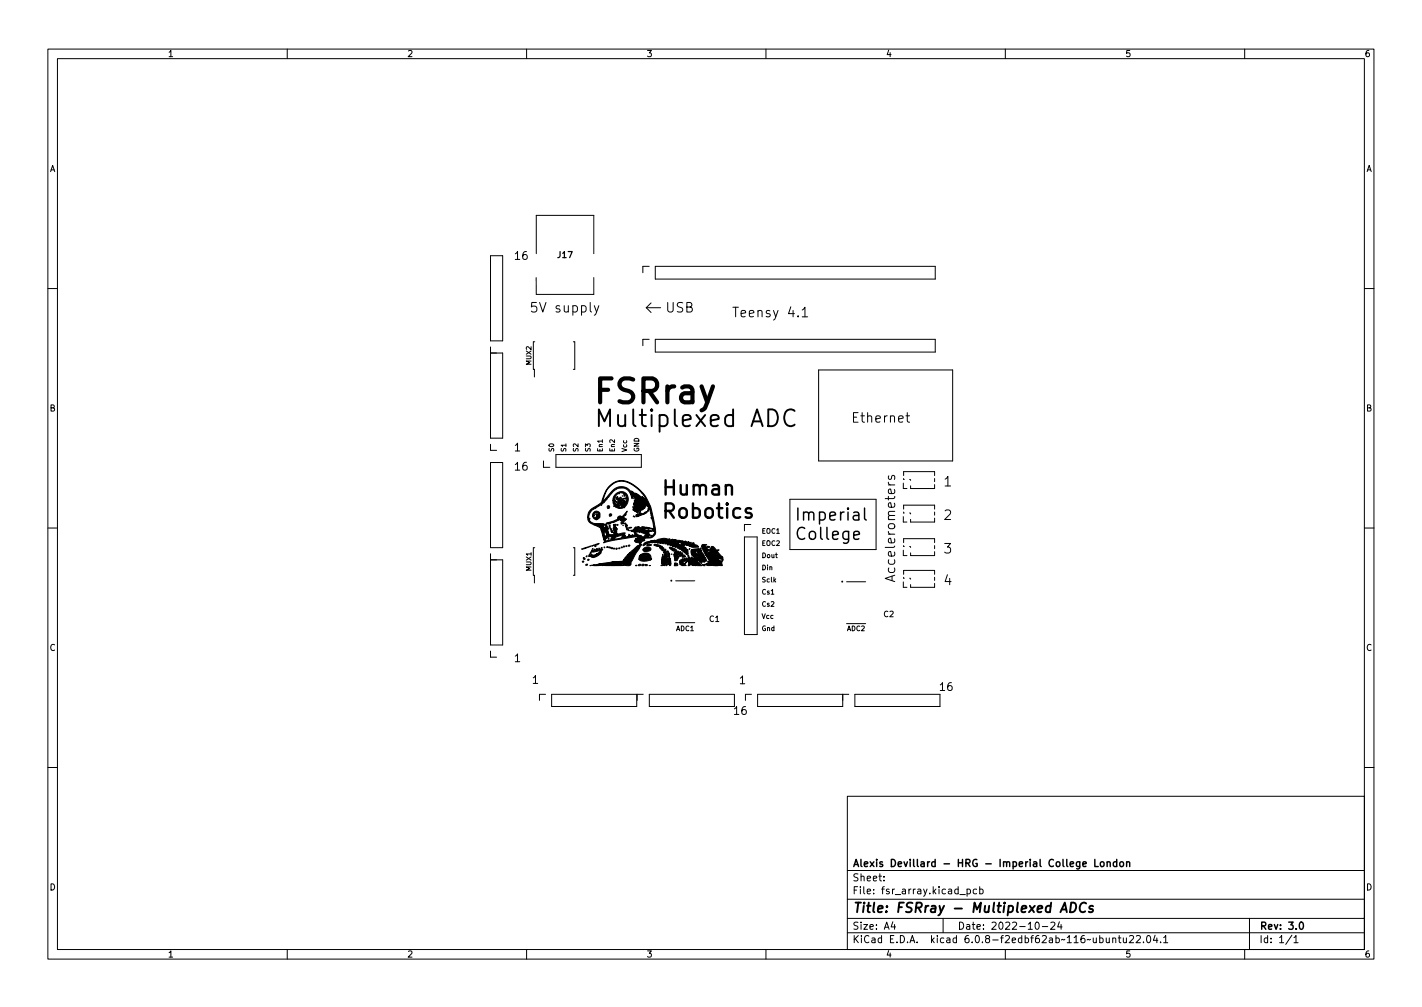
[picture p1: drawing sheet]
<svg xmlns="http://www.w3.org/2000/svg" width="297mm" height="210mm" viewBox="0 0 297 210" stroke-linecap="round" stroke-linejoin="round" font-family="sans-serif">
<defs><g id="words">
<text font-size="7" x="123.6" y="84.2">FSRray</text>
<text font-size="4.9" x="124" y="89.1">Multiplexed ADC</text>
<g font-size="4.2">
<text x="138" y="103.4">Human</text>
<text x="138" y="108.2">Robotics</text>
</g>
<g font-size="3.5">
<text x="165.9" y="108.7">Imperial</text>
<text x="165.9" y="112.7">College</text>
</g>
<g font-size="2.8">
<text x="111.4" y="65.2">5V supply</text>
<text x="139.1" y="65.2">USB</text>
<text x="153.9" y="66.2">Teensy 4.1</text>
<text x="178.4" y="88.2">Ethernet</text>
<text x="197.2" y="101.6">1</text>
<text x="197.2" y="108.6">2</text>
<text x="197.2" y="115.6">3</text>
<text x="187" y="120.7" transform="rotate(-90 187 120.7)">Accelerometers</text>
<text x="197.2" y="122.2">4</text>
<text x="178" y="190.6">Title: FSRray - Multiplexed ADCs</text>
</g>
<g font-size="2.3">
<text x="107.2" y="54.2">16</text>
<text x="107.2" y="94.2">1</text>
<text x="107.2" y="98.2">16</text>
<text x="107.2" y="138.2">1</text>
<text x="111" y="142.8">1</text>
<text x="154.2" y="142.8">1</text>
<text x="153" y="149.2">16</text>
<text x="196" y="144.2">16</text>
</g>
<g font-size="2.1">
<text x="178" y="184">Sheet:</text>
<text x="178" y="181">Alexis Devillard - HRG - Imperial College London</text>
<text x="178" y="186.7">File: fsr_array.kicad_pcb</text>
<text x="178" y="196.9">KiCad E.D.A. kicad 6.0.8-f2edbf62ab~116~ubuntu22.04.1</text>
<text x="178" y="194.1">Size: A4</text>
<text x="200" y="194.1">Date: 2022-10-24</text>
<text x="263" y="194.1">Rev: 3.0</text>
<text x="263" y="196.9">Id: 1/1</text>
</g>
<g font-size="1.8">
<text x="35" y="11.9">1</text>
<text x="85" y="11.9">2</text>
<text x="135" y="11.9">3</text>
<text x="185" y="11.9">4</text>
<text x="235" y="11.9">5</text>
<text x="285" y="11.9">6</text>
<text x="10.3" y="35.9">A</text>
<text x="285.3" y="35.9">A</text>
<text x="116.5" y="53.9">J17</text>
<text x="10.3" y="85.9">B</text>
<text x="285.3" y="85.9">B</text>
<text x="10.3" y="135.9">C</text>
<text x="285.3" y="135.9">C</text>
<text x="10.3" y="185.9">D</text>
<text x="285.3" y="185.9">D</text>
<text x="35" y="199.9">1</text>
<text x="85" y="199.9">2</text>
<text x="135" y="199.9">3</text>
<text x="185" y="199.9">4</text>
<text x="235" y="199.9">5</text>
<text x="285" y="199.9">6</text>
</g>
<g font-size="1.6">
<text x="148" y="129.8">C1</text>
<text x="184.4" y="128.8">C2</text>
</g>
<g font-size="1.4">
<text x="111" y="76.2" transform="rotate(-90 111 76.2)">MUX2</text>
<text x="115.7" y="94.1" transform="rotate(-90 115.7 94.1)">S0</text>
<text x="118.3" y="94.1" transform="rotate(-90 118.3 94.1)">S1</text>
<text x="120.8" y="94.1" transform="rotate(-90 120.8 94.1)">S2</text>
<text x="123.3" y="94.1" transform="rotate(-90 123.3 94.1)">S3</text>
<text x="125.9" y="94.1" transform="rotate(-90 125.9 94.1)">En1</text>
<text x="128.4" y="94.1" transform="rotate(-90 128.4 94.1)">En2</text>
<text x="131" y="94.2" transform="rotate(-90 131 94.2)">Vcc</text>
<text x="133.5" y="94.3" transform="rotate(-90 133.5 94.3)">GND</text>
<text x="159" y="114">EOC2</text>
<text x="159" y="111.4">EOC1</text>
<text x="111" y="119.2" transform="rotate(-90 111 119.2)">MUX1</text>
<text x="159" y="116.5">Dout</text>
<text x="159" y="119">Din</text>
<text x="159" y="124.1">Cs1</text>
<text x="159" y="121.6">Sclk</text>
<text x="141.2" y="131.7">ADC1</text>
<text x="159" y="129.2">Vcc</text>
<text x="159" y="126.7">Cs2</text>
<text x="159" y="131.7">Gnd</text>
<text x="176.9" y="131.7">ADC2</text>
</g>
</g></defs>
<g fill="none" stroke="#000" stroke-width=".21">
<path d="M10 10.2h277v190.1h-277zM12 12.2h273v186.1h-273zM60 10.2v2M110 10.2v2M160 10.2v2M210 10.2v2M260 10.2v2M102.5 53.4h2.5v17.8h-2.5zM112 53v-8h12v8M124 58v3.5h-12v-3.5M135.6 55.6h-1.3v1.3M136.9 55.6h58.5v2.7h-58.5z"/>
<path d="M10 60.2h2M102.5 72.4v19.1h2.5v-17.8h-2.5M111.7 71.4h-.3v5.7h.2v1.6M119.8 71.4h.3v5.7h-.3M135 64.2l1 1M135 64.2h3M135.6 70.9h-1.3v1.3M136 63.2l-1 1M136.9 70.9h58.5v2.6h-58.5zM167.6 66.2h1.1M171 77.2h28v19h-28zM285 60.2h2"/>
<path d="M102.5 92.8v1.2h1.2M102.5 96.6h2.5v17.8h-2.5zM113.5 96.2v1.4h1.4M116.1 94.9h17.9v2.7h-17.9zM188.8 99.9v.2h.1M188.8 99.3v-.8h6.4v.8M195.2 99.9v.7M10 110.2h2M102.5 115.6v19.1h2.5v-17.8h-2.5M111.7 114.4h-.3v5.7h.2v1.6M119.8 114.4h.3v5.7h-.3M155.5 112.1h2.7v20.4h-2.7z"/>
<path d="M155.5 109.5v1.3M165 104.2h18v10.5h-18zM188.7 100.9v1.1h.7M188.7 107.9v1.1h.7M188.7 114.9v1.1h.7M188.8 106.3v-.8h6.4v.8M188.8 106.9v.2h.1M188.8 113.3v-.8h6.4v.8M188.8 113.9v.2h.1M188.8 119.9v-.8h6.4v.8M190 100.1h.2M190 107.1h.2"/>
<path d="M190 114.1h.2M190.2 100.2v.1M190.2 107.2v.1M190.2 114.2v.1M195.2 101.2v.8h-5v-.6M195.2 108.2v.8h-5v-.6M195.2 115.2v.8h-5v-.6M195.2 106.9v.7M195.2 113.9v.7M285 110.2h2M102.5 135.9v1.3h1.2M141.1 121.3h4"/>
<path d="M141.1 130h4M176.8 121.5h4M176.8 130.2h4M188.7 121.5v1.1h.7M188.8 120.5v.2h.1M190 120.7h.2M190.2 120.8v.1M195.2 121.8v.8h-5v-.5M195.2 120.5v.7M114 145h-1.3v1.2M115.2 145h17.8v2.5h-17.8zM134.4 145h-1.3v1.2"/>
<path d="M135.6 145h17.8v2.5h-17.8zM157 145h-1.3v1.2M176 145v2.5h-17.7v-2.5h19M178.6 145h17.8v2.5h-17.8zM10 160.2h2M177 166.3h108v32h-108zM285 160.2h2M60 198.3v2M110 198.3v2M160 198.3v2M177 194.8h108M177 191.8h108"/>
<path d="M177 187.8h108M177 181.8h108M184.6 183.8v.1M184.6 183v.1M186.5 192.5l-.4 1h1M186.9 193v1M197 191.8v3M200.5 186.8h1.1M202 185.7l.4-.1 .3 .3-.1 .7h-.6M202 185.6v1.5M204 185.7l-.4-.1-.3 .3 .1 .7h.6M204.6 185.7l.5-.1 .3 .3-.2 .7h-.6"/>
<path d="M204.6 185.1v1.5M210 198.3v2M216.4 192.7l.2-.2a.8 .8 0 0 1 .5 .8 .8 .8 0 0 1-.5 .7l-.2-.1-.2-.4zM217.7 193.5h1.2M219.5 192.7l.6-.2 .3 .5-1 1h1M221.3 192.5l-.4 1h1M221.6 193v1M232.4 196l.2-.2 .4 .1 .1 .9M232.4 195.8v1M233.6 195.8h.5M233.8 195.3v1.3l.3 .2M234.6 195.8l.1 1h.4l.2-.1"/>
<path d="M235.3 195.8v1M235.9 195.5l.6-.2 .3 .5-.9 1h.9M237.4 195.5l.5-.2 .3 .5-.9 1h.9M238.9 196.7v.1M239.7 195.4l.2-.1a.8 .8 0 0 1 .5 .8 .8 .8 0 0 1-.5 .7 1 1 0 0 1-.2-1.4zM241.3 195.3l-.4 1h1M241.6 195.8v1M242.4 196.7v.1M243.1 195.8l.4-.5v1.5M243.1 196.8h.8M260 198.3v2M261 191.8v6.5"/>
<path d="M269.9 195.3l-1.3 1.9M270.3 195.8l.4-.5v1.5M270.3 196.8h.8"/>
<circle cx="140.2" cy="121.2" r=".1"/>
<circle cx="175.9" cy="121.4" r=".1"/>
</g>
<path d="M180.6 106.1v2.1l.4 .4M228.7 179.4v1.5h.7M231.3 179.9v1M233.3 179.4v1.5M235.3 179.9v1M226.2 180.4l.7-.1-.1-.3-.4-.1-.2 .2 .1 .8h.5M229.9 180.1l.2-.2 .5 .2v.5l-.1 .3h-.4l-.2-.1zM231.3 180.1l.2-.2 .3 .1 .1 .9M233.3 180l-.5-.1-.2 .3 .1 .7h.6M234 180.1l.2-.2 .4 .2 .1 .5-.1 .3h-.4l-.2-.1zM235.3 180.1l.3-.2 .3 .1 .1 .9M271.6 192.6l.2-.1a.8 .8 0 0 1 .5 .8 .8 .8 0 0 1-.5 .7 1 1 0 0 1-.2-1.4z" fill="none" stroke="#000" stroke-width=".3"/>
<path d="M166 85.8a1.31 1.31 0 0 0-1.5-.2 1.31 1.31 0 0 0-.7 1.4 1.49 1.49 0 0 0 .4 1.5 1.49 1.49 0 0 0 1.6 .3l.2-.2M221.5 190.5l.9-2 .4 2M221.8 189.9h.9M223.8 188.5a.96 .96 0 0 1 1 .5 .96 .96 0 0 1-.3 1.2l-.5 .3h-.5zM226.9 188.7a.88 .88 0 0 0-1-.1 .88 .88 0 0 0-.4 1 .69 .69 0 0 0 .3 .8 .69 .69 0 0 0 .9-.1M228.3 189.2a.49 .49 0 0 0-.8 .3l.1 .2 .7 .2v.3l-.3 .3-.6-.1" fill="none" stroke="#000" stroke-width=".4"/>
<g fill="#000" stroke="#000" stroke-width=".21">
<path d="M121.8 116.5l.4 .2-.2 .1-.2-.2 .2-.1-.2 .1zM122.4 116.2h.2zM122.5 116.1h.2zM122.4 117.9h.3l-.3 .2zM121.8 114.6l1.2-.4-1 .4zM123.1 108.2l.1 .1zM123.1 115.7l.1 .1a.22 .22 0 0 1 .1 .4 .22 .22 0 0 1-.4 0zM123.8 115l.6-.2 .2-.3 .2 .1-.1 .1h.4v-.3l.8 .3-.4 .6-.2 .1 .2 .1-.8 .6a.91 .91 0 0 1-1.3 .1l.5-.1-.5 .1v-.2h1.2h-1.2v-.2a1.1 1.1 0 0 0 1.2-.1h.4l.1-.1-.5 .1 1-.8-1.7 .4zM123.3 115.4h.2l-.1 .1v.1zM124.1 107a.83 .83 0 0 1 1.2 .2 .83 .83 0 0 1-.5 1.2l-.3 .1a1 1 0 0 1-.7-.8h.2l.2 .4 .4 .2-.1-.2 .1-.4 .1 .1a.19 .19 0 0 1 .3-.2 .19 .19 0 0 1 .1 .3 .19 .19 0 0 1-.3 0 .21 .21 0 0 0 .3 0 .21 .21 0 0 0-.1-.3 .21 .21 0 0 0-.3 0l-.1 .1 .1-.3 .4-.1a.4 .4 0 0 0-.6-.2l.1-.1a.66 .66 0 0 0-.6 .7l-.2-.1zM123.6 114h.2zM123.9 113.8h.3z"/>
<path d="M124.3 113.7l.9-.2-.6 .3zM126.2 111.2l.1 .2zM124 117.9h3.9l.4-.1-.1-.2 1.3 .1-1.3-.1-.4 .3h-3.3l3.4-.1 .1-.1-2.9 .1 2.7-.4h2.9l.1 .2 .1-.3-.1 .1h-3l2.9-.3h-.5l.1-.2h1.5h-1.5l.3-.5h1.5v-.1l-.1 .1h-1.4l.6-.6h.7v-.1l-.7 .1 .3-.4 .7 .1 .5-.3-.2-.1-.3 .3h-.7l.6-.5h.7l.2-.1-.3 .1h-.6l1.1-.9 .2-.1v.4l.2-.2v.3h-.1v.3l-1.7 2.5a.44 .44 0 0 1-.5 .6h.5a1.21 1.21 0 0 1-1.3 .2h-4.3h3.5l.6-.1v-.2l.5 .1-.1-.1h-.6l.1-.2-.4 .1v.2l-.3 .1h-3.2l-.4 .2-.1-.2-1.6 .2h-.3zM127.1 110.3h.1zM127 110.4h.2zM127.3 109.7h.2l-.1 .4-.1-.2zM127.1 109.4l.5-.1zM127.5 110.3l.3 .4a.22 .22 0 0 1 .2 .2 .22 .22 0 0 1-.1 .3l-.2-.2 .2 .1-.2-.1zM127.7 114.4l.3 .1-.2 .1 .1-.1zM128.2 105.6h.2l-.2 .2zM128.6 103.2a1.59 1.59 0 0 1 2.2-.1 1.59 1.59 0 0 1 .1 2.2l-.4 .7-.2-.1-.2 .2h-.9l-.7-.2v-.2l.5 .1 .1-.2-.1 .1h-.5l-.4-.7h.3h-.3l-.1-.5h.2v.2h.2l.4 .7 .1-.1 .2 .2-.1-.5 .2-.8-.2 .2a.34 .34 0 0 1 .3-.4 .34 .34 0 0 1 .3 .4l-.1 .1-.1-.3-.2 .5 .1 .7a.23 .23 0 0 1 .2 .3 .23 .23 0 0 1-.4 .1 .52 .52 0 0 0 .8 0l-.3-.5 .6 .1-.6-.1h1l.2-.2-.3 .2h-.9v-.2h.6v.1l.4-.2 .1-.4 .3-.2a.52 .52 0 0 0-.5-.2 .52 .52 0 0 0-.5 .3l-.2 .1-.1 .5h-.1a1.08 1.08 0 0 1 1.4-1.1l-.3-.7-.6-.3-.7-.1v.2l-.2-.1-.2 .1-.5 .6-.1 .6 .2 .1-.1 .2-.3-.3v.2h-.2l.2-.7zM128.6 104.7h.3z"/>
<path d="M128.7 103.8l.2 .1v-.2a.34 .34 0 0 1 .2 .3 .34 .34 0 0 1-.3 .3zM129.4 104.6l.1 .3-.1 .4zM126.6 109.2l1.8-.5a.64 .64 0 0 0 .7-.8l.5-.2a.47 .47 0 0 0 .4 .1 .47 .47 0 0 0 .4-.3l.6-.8-.5 .8 .3-.1-.1 .2a.35 .35 0 0 0-.4 .3 .35 .35 0 0 0 .3 .4 .55 .55 0 0 1-.4 .6 .55 .55 0 0 1-.6-.3h.6v-.2l-.3 .1v-.3l-.2 .4-.3-.1 .3-.2-.1-.1a.16 .16 0 0 1-.2 .2 .16 .16 0 0 1-.1-.3l.1 .1h.2l-.2-.1v-.1h.8h-.7a.35 .35 0 0 0-.2 .6l-1.1 .5zM129.7 103.9l.1 .2zM130.2 104.5a.27 .27 0 0 1 .4 .2 .27 .27 0 0 1-.4 .3l-.2-.1 .4-.1-.4 .1 .3-.2v-.1l-.2 .1zM129.7 109.1h.4l.4 .2-.5-.1v.2h-.2zM130 103.6h.1zM130.3 103.1a.27 .27 0 0 1 .3 .2 .27 .27 0 0 1-.1 .3h-.2l.2-.2-.2-.1zM130.6 109.2l.3 .5h.2l-.1 .3 .2 .4h-.2l.5 .4-.6-.2-.1-.6h-.1zM130.7 108.4l.1 .1zM131.3 111.6l.2 .1zM131.3 110.2l.7-.1-.5 .2z"/>
<path d="M131.7 110.7l.3 .1zM131.9 110.9l.2 .1zM132.2 105.8v.1zM132.3 107.7v.2zM132.4 105v.2zM127.2 101.6a3.6 3.6 0 0 1 5.2-.3l2 1.7 .8 1.4 .7 1.5 1 4.3a1.59 1.59 0 0 1-.3 1.7 1.59 1.59 0 0 1-1.7 .5l-.3 .1v.4a.71 .71 0 0 0-.7 .5h-.3l.2-.2-.5 .1a.53 .53 0 0 1-.7-.4l.4 .1v-.1h-.4v-.1h.5l.1 .1 .2-.1h-.8l.1-.2h1.2l.2 .2h.3l-.2-.3-1.5 .1 .5-.4h.6h-.6l-.1-.2-4.6 .8-2.4 .5 .2-.1-.2-.5h.3l.1 .2 1-.2 .1-.2 .8 .1a1.58 1.58 0 0 0 1.6-.6l.5-.1h-.5l.2-.1-.2-.1-.5 .2a1.27 1.27 0 0 0-1.2 .7l-.7-.1v-.1l.3-.3h.3l.3-.3-.3 .3h-.9l-.9 .6h-.3v-.2h.4l.1-.2-.2 .2h-.3l-.1-.4h.7l.1-.1-.1 .1h-.7l-.1-.3h.3l.2 .2-.2-.2h-.3l-.3-1.1h.2h-.2l-.3-.5-1.3-.7h.8l.6 .4h.5h-.4l-.1-.2h.1l-.6-.2h1h-1.9a1.43 1.43 0 0 1-1.2-1.5h.2l.1 .5a2.02 2.02 0 0 0 2.2 .8h.8l.1 .2h.1l-.1 .2a.3 .3 0 0 0-.2 .3 .3 .3 0 0 0 .4 .2l-.2 .5 .2 .4-.3-.1v.2l-.3-.5 .5 1.1a.27 .27 0 0 0 .5 0 .27 .27 0 0 0-.2-.4l-.2-.9 .5 1.3h.3l-.7-2.1 .5 .3-.1 .2-.1-.1 .2 .8a.72 .72 0 0 0 .4 .7 .72 .72 0 0 0 .8-.1l.4 .1 .1-.2-.3 .1 .1-.5h.2h-.2l-.1-.1-.1 .2-.2-.7 .2-.1-.2 .1 .1-.6-.1-.2 .4-.1 .2 .1h-.2l.1 1.1 .2-.3h-.1h.3l-.1 1.1 1.7-.2-.1 .3 .2 .5 .9-.2-.4 .1 .1-.1h2.4h-2.4l.4-.1-.1 .1h.2l.9-.1a.26 .26 0 0 1-.1-.5 .26 .26 0 0 1 .4 .2l.4 .2 .6 .2 .4 .3 .2-.3a.33 .33 0 0 0 .1-.4 .33 .33 0 0 0-.4-.2l-.2-.2-.5 .1-.3-.1-.7 .1v-.2l-.3 .1 .2-.3h1.7l-2.1-.1 .7-.3 1.8 .3-.8-.3h-1h.1l-.4 .1v-.2l.4-.3 2.8 .4h-1.3l.4 .4h.3v.1l.3-.3 .2 .2 .4-.1-.1 .1 .3 .2h-.8l.1 .5-.2-.3-.4 .8 .9-.4-.4 .5a.63 .63 0 0 0 .8-.2 .55 .55 0 0 0 .5-.4 .55 .55 0 0 0-.2-.6h-.2l.2-.1h-.2l.1-.1-.2-.2-1.3-.4 1.8 .4-.4-1.7-.3-.7h.2l-.2-.6h.1l-.2-.3-.3-1.6 .1 .9-.3-.2 .1-.1v-.4l-.2-.1v.1l-.4-.5-.3 .8-1.4 1-.6-.4 .5-.1-.5 .1-.3-.2h1.3l.2-.4 .2 .2h.2l-.2-.1 .1-.4 .1 .1-.2-.2h.3l-.2-.1 .1-.1h-.2l-.1 .2a.2 .2 0 0 1 .1 .3 .2 .2 0 0 1-.3 0l-.2 .5h-1.2l.3-.1-.4 .1 .1-.3 1-.1-1 .1 .2-.8h.6l-.8-.1h.8h-.8l.2-.4 .1 .3v-.2h1.3l.3 .3h.6h-.6l-.2-.4-1.4 .1h2.3l-2.3-.1-.1-.5 .2 .3 .1-.2h1.4l.2 .3-.1-.2h.5l.5 .4-.3 .2 .4 .4-.2-.3 .2-.2-.6-.5-2-.1 .6-.2-.5 .1-.2-.2h1.8l.2 .2-.2-.2h-1.8l.2-.4h.6h-.7l-.4-.7h.4l.5 .4-.5-.4h-.4l-.5-.6 .5 .4a4.2 4.2 0 0 1 2 1.2h.2l.3 .3v-.3l-1.1-1.4a7.2 7.2 0 0 0-4.1-2.2 4.5 4.5 0 0 0-3.7 4l-.1 .2 .5-.5a5.7 5.7 0 0 1 2.9-2.5 3.3 3.3 0 0 1 3.1 1.6l.3 .7-.6-.4-.1 .5-.3-1h.3l.3 .4-.3-.4h-.3a2.25 2.25 0 0 0-4 0l-1.5 1.8-1.9 1.3a1.83 1.83 0 0 0-1.3 1.8h-.2v-.2a2.8 2.8 0 0 1 2-2.3 1.74 1.74 0 0 0 1.2-1.6l.6-1.5zM132.5 107.9l.2-.1zM133.1 110h.5zM133.7 116l.2-.2h1.5h-.6l.1-.1-1 .1a1.19 1.19 0 0 1 1.3-.3 1.19 1.19 0 0 1 .8 1.1l-.2 .3 .3-.2-.4 .3a2.31 2.31 0 0 1-2.2-.2h1.3h-1.3l.8-.2-.8 .1 .1-.5h1.8h-1.8v-.2l1.4 .1zM133.4 117.9l.2-.1a.19 .19 0 0 1 .2 .3 .19 .19 0 0 1-.3 0h-.2zM133.5 113.9l.3 .1-.2 .1zM133.8 106.8l-.1 .2z"/>
<path d="M134 110l.7 .1zM134.1 103.7l.1 .2-.2-.1zM134.5 114.5a.85 .85 0 0 1 .8-.3 .85 .85 0 0 1 .7 .5 1.24 1.24 0 0 1-1.7 .2l1.2-.1h-1.2zM134.3 103.9l.2 .1-.1 .1zM134.4 113.6l.6-.2 .1-.1-.5 .2 .7-.4h.3l-.1 .1 .2 .1-1.3 .6zM132.8 107.5l.9-.3v.2l.3-.2 .1 .1h.3a.29 .29 0 0 1 .2-.3 .29 .29 0 0 1 .3 .1l-.2 .2-.2-.1-.1 .2h-.5v.2l-.2-.1-.3 .3-.4 .1-.1-.1 .5-.1 .1-.3zM134.7 117.9h.4a.23 .23 0 0 1-.2 .3 .23 .23 0 0 1-.2-.3zM134.9 106.9l.3-.1-.2 .3zM135.3 111.7v.1zM135.2 111.5l.2 .1zM135.4 106.4v.4l-.2-.2zM135.6 118.1h.3z"/>
<path d="M135.1 113.8l.7-.2 .3 .2-.9 .1zM136.6 113.8a1.42 1.42 0 0 1 1.6 .4l.2-.1-.3 .2 .1 .1a.24 .24 0 0 1 .3-.1 .24 .24 0 0 1 .1 .3 .24 .24 0 0 1-.3 .1l-.4-.1 .1-.3h-.2l-.1-.2h-.4zM138.8 115.7l.7-.2 .1-.2a.32 .32 0 0 1 0 .5 .32 .32 0 0 1-.4 .1l-.2 .1-.1-.1 .1 1.3-.1 .9-.2-.3a.27 .27 0 0 1-.3 .3 .27 .27 0 0 1-.1-.4l-.1-.1h.4h-.4v-.6h.4h-.4h.2h-.2v-.2h.6v.1l.1-.3-.1-.1v.3h-.6l.1-.4 .2-.3 .3 .2zM138.4 115.8l.1 .2zM138.7 115.1h.5a.16 .16 0 0 1 .3 .1 .16 .16 0 0 1-.2 .2l-.7 .1zM138.2 114.8l.6-.1a.21 .21 0 0 1 .3 0 .21 .21 0 0 1-.1 .3 .21 .21 0 0 1-.3 0h-.2zM139 113.5h.1l-.2 .1zM139.1 116.6l.6-.1 .1 .2 .2-.1v.9a.28 .28 0 0 1 .2 .3 .28 .28 0 0 1-.4 .2l.1-.2a.24 .24 0 0 1-.3 .1 .24 .24 0 0 1-.1-.3 .24 .24 0 0 1 .4-.1v-.2a.33 .33 0 0 0-.6 .2l-.2-.1v-.3l.9 .1v-.1h-.9l.7-.2-.3-.2-.1 .2h-.3zM139.1 118.1h.2zM139.1 116a.2 .2 0 0 1 .3 .2 .22 .22 0 0 1-.4 .2zM139.4 115l.2 .2zM139.7 115.4l.2 .4v.6l-.5-.3 .3-.2z"/>
<path d="M139.7 112.5l.3 .1zM139.9 114.3a1.51 1.51 0 0 1 1.4 .6 1.05 1.05 0 0 1-1.4-.6zM140 113.9h.1zM140.2 115.7h.2zM140.9 115.3h.2l.2 .7 .4-.2-.2 .3a.28 .28 0 0 1 .3 .2 .28 .28 0 0 1-.2 .4 .4 .4 0 0 1-.5 .4 .4 .4 0 0 1-.2-.6v-.3h.2l.1 .7 .3-.6-.6-.1-.2-.5h.3zM140.9 117.6a.37 .37 0 0 1 .5 0 .37 .37 0 0 1 0 .5h-.5v-.3l.3 .1-.3-.1zM141 115.1l.3 .1-.3 .1zM141.5 115.1l.1-.1a.38 .38 0 0 0 .6 .2v.2h-.1l.1 .2a.54 .54 0 0 1-.5 .2 .54 .54 0 0 1-.4-.5zM142 117l.1 .2v.4l-.2-.1zM142.4 115.4a.35 .35 0 0 1 .2 .4 .35 .35 0 0 1-.2 .3l-.2-.1 .2-.3zM142.6 116a.31 .31 0 0 1 .4-.2 .31 .31 0 0 1 .1 .5 .31 .31 0 0 1-.4 .1l-.2-.1zM142.9 116.6h.2z"/>
<path d="M135.7 113.1l3.4-.2h-1.1l.3-.1-.7 .2h-1.8l1.3-.2 .5-.2a2.95 2.95 0 0 1 2.4 .2l.8-.1 .3 .2-.1-.1 .1-.2 1.5 .3 .3 .2 .3-.1v.1h.7l-.1 .1 1 .5-.1-.2a.22 .22 0 0 1 .3-.2 .22 .22 0 0 1 .1 .4l.5 .2 .3 .3-1.3 .1-.6-.3h.9h-.9l-.6-.2h.9l-1.4-.2 .2 .3h-.1a.29 .29 0 0 0 0 .3 .29 .29 0 0 0 .3 .2h-.4l-.1-.1h.2l-.4-.2 .1 .3 .6 .1a.74 .74 0 0 1 .4 1v.2a.38 .38 0 0 1-.6-.2l-.4-.3 .8 .1-.1-.1h-.7l-.4-.4 1 .2h.2l-.1-.2h-1.1a.4 .4 0 0 1-.5-.5l.7 .1 .1-.6-.2-.2h.3l-.1-.1 1.1 .1-1.1-.1a1.99 1.99 0 0 0-1.7-.1h-.2l.7 .2-.1-.1 .5-.1-.3 .2 .3 .1-.1 .1h.8l-.3 .2 .2 .1-1.3 .2-.3-.2h1.2h-1.5v-.1h1.1h-1.1l-.2-.1h1.4l-1.5-.1 2.1 .1-2.1-.1h.6h-.6v-.1h.6h-.6l.1-.2h.6h-.6v-.2h.6h-.6v-.2l-.3 .6 .1 .1-.9-.3 .4-.1 .3 .2-.2-.1-.5-.1v-.1h.5h-.5l.1-.1h.6h-.6v-.1l-.1 .1a1.12 1.12 0 0 1-1.2 .2l-2.1-.2 2.9 .1-3-.1h3.3l-3.4-.1h5.2zM144 114.6l-.1 .1zM144.2 113.3h.2zM142.5 116.7h.2l-.1 .1 .7-.2v-.1l.4 .1 .2-.3 .2 .1-.2 .2 .5 .1a.23 .23 0 0 1 0-.3 .23 .23 0 0 1 .3 .1 .19 .19 0 0 1 .2 .2 .19 .19 0 0 1-.2 .2l.5 .2-.2-.4h1.2h-1.2l.3-.2-.5-.3h.4h-.4l-.2-.2h.8l.3 .2 .1-.1-.1-.2 .8 .1 .1-.1-2 .1-.1-.1h.6v-.1l-.6 .1-.1-.3h.3l.2 .3-.1-.3h-.4v-.2h.9l.5 .3v-.3l.3 .1-.3-.1-.3-.4-.2 .4h-.9v-.2l.6 .1 .2-.1-.3-.1-.5 .1v-.3l1.5 .1-1.5-.2h1.6l.1 .2-.1-.2h-1.5l1.5-.3 .6 .4-.1 .2a1.63 1.63 0 0 1 .7 1.4 .46 .46 0 0 1 .4 .6l-.2 .1v-.2l-1 .4-.1-.1 .5-.1h-.6v.2l-.1-.3h.9l.1-.1-.1 .1h-.9l-.3-.1-.1-.1h.9h-.9l-.1-.2 .1 .4-.2 .1 1.1 .9h-1.1a.2 .2 0 0 1-.3 0 .2 .2 0 0 1 0-.3h.6l.2 .2-.2-.2h-.5l-.4-.4 .1 .3a.25 .25 0 0 1 .1 .3 .25 .25 0 0 1-.4 .1 .25 .25 0 0 1-.1-.3l-.2-.3 .2 .6-.2-.3-.3 .3h-.4l.2-.7h.2v.4l.2-.5 .4 .1-.1-.1h-.3l.1-.1h-.3l.1 .3-.3-.1v-.2h-.2l-.5 .4a.26 .26 0 0 0-.1 .3 .26 .26 0 0 0 .2 .2h-.9l-.1-.4 .5 .2-.5-.2-.1-.3h.4l.3 .3 .5-.6-1.2 .3v-.2h.3h-.3zM146.3 114.5l.2-.1-.1 .2zM146.5 117.5v.2zM147 117.3l.3-.1zM147 117.9l.3-.1v.3h-.4zM147.9 117.2l.3 .2v.1l.6 .5-1 .1 .2-.1-.5-.1h1v-.1l-1.1 .1 .4-.1h-.4l.3-.2 .2 .1zM147.4 113.7l.2 .1zM147.7 114.1l.5 .1a.29 .29 0 0 1-.3 .1 .29 .29 0 0 1-.2-.2zM146.7 113.7h.6v.3l.4 .4 .2 1.3 .2-.3h.6v.1v-.1h-.3l1-.1 .4 .7 .4 .2-.4-.5-.1-.4-.1 .2-.2-.2h-.3l.2-.2-.3 .3h-.9l.4-.5v-.2l-.2 .2v-.2l.3-.5a.63 .63 0 0 1 .9 .4l.1 .2h.6l-.4 .2 1.1 1.2v.3a.48 .48 0 0 1 0 .6 .48 .48 0 0 1-.6 .1l.5 .2 .1 .7h-1.9l-.2-.2h1.2h-1.2l-.1-.1 1.5-.1h-1.5h1.9v.2v-.1l-.2-.2-1.7 .1-.3-.4 1.1 .1 .3-.1-.3 .1-.2-.2v.2l-.9-.1-.1-.2h1.9h-1.9l-.1-.1 1.1 .1-1.1-.1-.2-.2h1.8l1 .3a.61 .61 0 0 0-.4-.9l.2 .6-.4-.2 .1 .1-.4 .1h-1.9l-.1-.1h.5v-.2l-.1 .2h-.4l-.4-.7h.5l.1 .2v-.1l-.6-.1-.1-.2h.8v.7l.6-.1 .2 .3 .3-.1h-.4l-.1-.3-.5 .1 .1-.1-.1-.3h1.1l.2 .2-.1-.2h-1.2l.3-.1h-.2l-.1-.2-.9 .1-.7-1.4h.4l.2 .9-.2-.9-.1-.2-.3 .2-.1-.3h.3h-.3v-.1h.5h-.5z"/>
<path d="M150.7 116.4v.3z"/>
<circle cx="121.6" cy="114.6" r=".09"/>
<circle cx="121.8" cy="117.3" r=".15"/>
<circle cx="122.9" cy="116.9" r=".15"/>
<circle cx="123.1" cy="114.1" r=".07"/>
<circle cx="123.3" cy="118.1" r=".09"/>
<circle cx="123.4" cy="114" r=".09"/>
<circle cx="123.6" cy="115.2" r=".11"/>
<circle cx="123.7" cy="118" r=".09"/>
<circle cx="123.7" cy="114.9" r=".11"/>
<circle cx="123.8" cy="114.6" r=".09"/>
<circle cx="124.1" cy="107.6" r=".11"/>
<circle cx="124.2" cy="114.7" r=".1"/>
<circle cx="124.3" cy="114" r=".12"/>
<circle cx="124.5" cy="107.4" r=".07"/>
<circle cx="125.7" cy="105.4" r=".09"/>
<circle cx="125.7" cy="114.4" r=".1"/>
<circle cx="126.3" cy="114.3" r=".1"/>
<circle cx="126.5" cy="109.5" r=".08"/>
<circle cx="126.7" cy="109.4" r=".07"/>
<circle cx="126.7" cy="109.6" r=".08"/>
<circle cx="126.8" cy="114.2" r=".12"/>
<circle cx="127.1" cy="105.9" r=".29"/>
<circle cx="127.1" cy="112.5" r=".11"/>
<circle cx="127.2" cy="114.3" r=".11"/>
<circle cx="127.4" cy="110.2" r=".07"/>
<circle cx="127.5" cy="107.5" r=".26"/>
<circle cx="127.5" cy="114.4" r=".12"/>
<circle cx="128.2" cy="111.3" r=".08"/>
<circle cx="128.2" cy="114.5" r=".12"/>
<circle cx="128.7" cy="110.2" r=".09"/>
<circle cx="128.8" cy="114.6" r=".14"/>
<circle cx="128.9" cy="105" r=".08"/>
<circle cx="129" cy="109.6" r=".11"/>
<circle cx="129.4" cy="114.5" r=".13"/>
<circle cx="129.6" cy="103.9" r=".08"/>
<circle cx="129.9" cy="114.3" r=".12"/>
<circle cx="130.2" cy="109.7" r=".06"/>
<circle cx="130.3" cy="114.1" r=".13"/>
<circle cx="130.8" cy="114" r=".12"/>
<circle cx="131.4" cy="113.9" r=".15"/>
<circle cx="132.1" cy="111.7" r=".07"/>
<circle cx="132.4" cy="104" r=".07"/>
<circle cx="132.9" cy="118.1" r=".13"/>
<circle cx="133.2" cy="107.1" r=".08"/>
<circle cx="133.6" cy="107" r=".07"/>
<circle cx="133.6" cy="113.5" r=".14"/>
<circle cx="133.9" cy="113.7" r=".14"/>
<circle cx="134.2" cy="112.7" r=".07"/>
<circle cx="134.3" cy="118" r=".24"/>
<circle cx="136" cy="111.8" r=".09"/>
<circle cx="138.1" cy="118" r=".07"/>
<circle cx="139.2" cy="117.8" r=".19"/>
<circle cx="139.5" cy="113.7" r=".11"/>
<circle cx="140.5" cy="112.6" r=".07"/>
<circle cx="141.5" cy="114.3" r=".09"/>
<circle cx="142" cy="116.1" r=".15"/>
<circle cx="142.2" cy="117.8" r=".15"/>
<circle cx="142.3" cy="116.9" r=".11"/>
<circle cx="143.8" cy="116.1" r=".12"/>
<circle cx="146.8" cy="117.9" r=".08"/>
<circle cx="148.1" cy="114.9" r=".17"/>
</g>
<use href="#words"/>
</svg>
